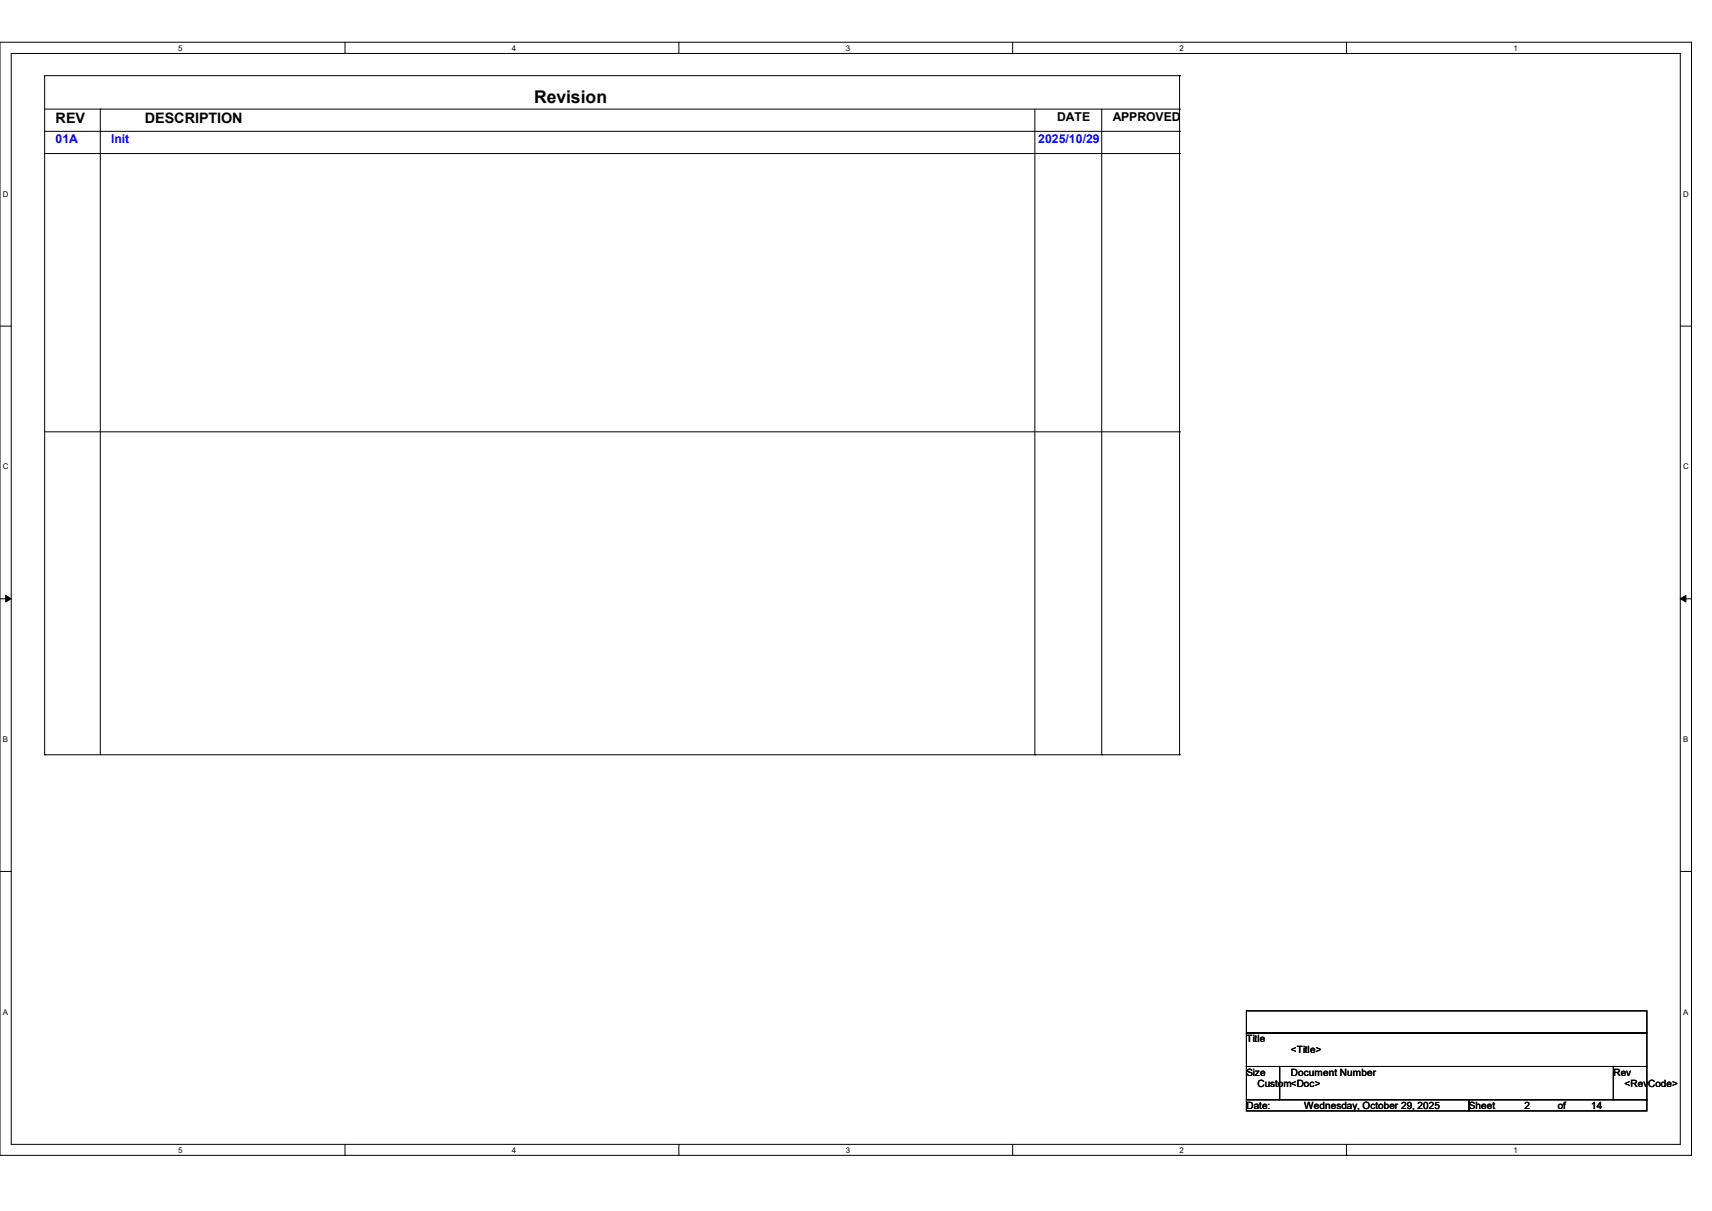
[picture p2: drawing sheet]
<svg xmlns="http://www.w3.org/2000/svg" width="297mm" height="210mm" viewBox="0 0 297 210" stroke-linecap="round" stroke-linejoin="round" font-family="sans-serif">
<defs><g id="words">
<text font-size="3" x="92.7" y="17.9">Revision</text>
<g font-size="2.5">
<text x="9.7" y="21.3">REV</text>
<text x="25.1" y="21.3">DESCRIPTION</text>
</g>
<g font-size="2.1">
<text x="183.4" y="20.9">DATE</text>
<text x="193" y="20.9">APPROVED</text>
</g>
<g font-size="2.1" fill="#00f">
<text x="9.7" y="24.8">01A</text>
<text x="19.3" y="24.8">Init</text>
<text x="180.1" y="24.8">2025/10/29</text>
</g>
<g font-size="1.7">
<text x="216.2" y="180.8">Title</text>
<text x="223.9" y="182.7">&lt;Title&gt;</text>
<text x="216.2" y="186.6">Size</text>
<text x="218.1" y="188.5">Custom&lt;Doc&gt;</text>
<text x="223.9" y="186.6">Document Number</text>
<text x="279.9" y="186.6">Rev</text>
<text x="281.9" y="188.5">&lt;RevCode&gt;</text>
<text x="216.2" y="192.3">Date:</text>
<text x="226.3" y="192.3">Wednesday, October 29, 2025</text>
<text x="254.8" y="192.3">Sheet</text>
<text x="264.5" y="192.3">2</text>
<text x="270.2" y="192.3">of</text>
<text x="276" y="192.3">14</text>
</g>
<g font-size="1.4">
<text x="30.9" y="8.8">5</text>
<text x="88.8" y="8.8">4</text>
<text x="146.7" y="8.8">3</text>
<text x="204.6" y="8.8">2</text>
<text x="262.6" y="8.8">1</text>
<text x=".5" y="34.1">D</text>
<text x="292" y="34.1">D</text>
<text x=".5" y="81.4">C</text>
<text x="292" y="81.4">C</text>
<text x=".5" y="128.7">B</text>
<text x="292" y="128.7">B</text>
<text x=".5" y="176">A</text>
<text x="292" y="176">A</text>
<text x="30.9" y="199.9">5</text>
<text x="88.8" y="199.9">4</text>
<text x="146.7" y="199.9">3</text>
<text x="204.6" y="199.9">2</text>
<text x="262.6" y="199.9">1</text>
</g>
</g></defs>
<path d="M0 7.3h293.5v193.1h-293.5zM1.9 9.3h289.6v189.2h-289.6z" fill="none" stroke="#000" stroke-width=".17"/>
<g fill="#fff">
<path d="M30.9 7.5h.8v1.6h-.8z"/>
<path d="M30.9 198.7h.8v1.5h-.8z"/>
</g>
<path d="M59.9 7.3v2M59.9 198.5v1.9" fill="none" stroke="#000" stroke-width=".17"/>
<g fill="#fff">
<path d="M88.8 7.5h.8v1.6h-.8z"/>
<path d="M88.8 198.7h.8v1.5h-.8z"/>
</g>
<path d="M117.8 7.3v2M117.8 198.5v1.9" fill="none" stroke="#000" stroke-width=".17"/>
<g fill="#fff">
<path d="M146.7 7.5h.8v1.6h-.8z"/>
<path d="M146.7 198.7h.8v1.5h-.8z"/>
</g>
<path d="M175.7 7.3v2M175.7 198.5v1.9" fill="none" stroke="#000" stroke-width=".17"/>
<g fill="#fff">
<path d="M204.6 7.5h.8v1.6h-.8z"/>
<path d="M204.6 198.7h.8v1.5h-.8z"/>
</g>
<path d="M233.6 7.3v2M233.6 198.5v1.9" fill="none" stroke="#000" stroke-width=".17"/>
<g fill="#fff">
<path d="M262.6 7.5h.7v1.6h-.7z"/>
<path d="M262.6 198.7h.7v1.5h-.7z"/>
<path d="M.5 32.9h1v1.5h-1z"/>
<path d="M292 32.9h1v1.5h-1z"/>
<path d="M.5 80.2h1v1.5h-1z"/>
<path d="M292 80.2h1v1.5h-1z"/>
</g>
<path d="M0 56.6h1.9M291.5 56.6h2" fill="none" stroke="#000" stroke-width=".17"/>
<g fill="#fff">
<path d="M.5 127.5h.9v1.5h-.9z"/>
<path d="M292 127.5h.9v1.5h-.9z"/>
</g>
<path d="M0 103.8h1.9M291.5 103.8h2" fill="none" stroke="#000" stroke-width=".17"/>
<path d="M1 103.3l.9 .5-.9 .6zM291.5 103.8l1-.5v1.1z" fill="#000" stroke="#000" stroke-width=".17"/>
<g fill="#fff">
<path d="M.5 174.8h.9v1.5h-.9z"/>
<path d="M292 174.8h.9v1.5h-.9z"/>
</g>
<g fill="none" stroke="#000" stroke-width=".17">
<path d="M7.7 18.9h196.9M17.4 18.9h.1M17.4 18.9v112M179.5 18.9v112M191.1 18.9v112M204.6 13.1h.1M204.6 18.9h.1M204.6 13.1h-196.9v117.8M204.6 13.1v117.8M7.7 22.8h196.9M7.7 26.6h196.9M204.6 22.8h.1"/>
<path d="M204.6 26.6h.1M7.7 74.9h196.9M204.6 74.9h.1M7.7 130.9h.1M7.7 130.9h196.9M179.5 130.9h.1M191.1 130.9h.1M204.6 130.9h.1M0 151.1h1.9M291.5 151.1h2M216.2 175.3h69.5v3.9h-69.5zM216.2 179.2h69.5v5.8h-69.5z"/>
<path d="M216.2 185h5.8v5.7h-5.8zM216.2 190.7h38.6v2h-38.6zM222 185h57.9v5.7h-57.9zM254.8 190.7h30.9v2h-30.9zM279.9 185h5.8v5.7h-5.8z"/>
</g>
<use href="#words"/>
</svg>
